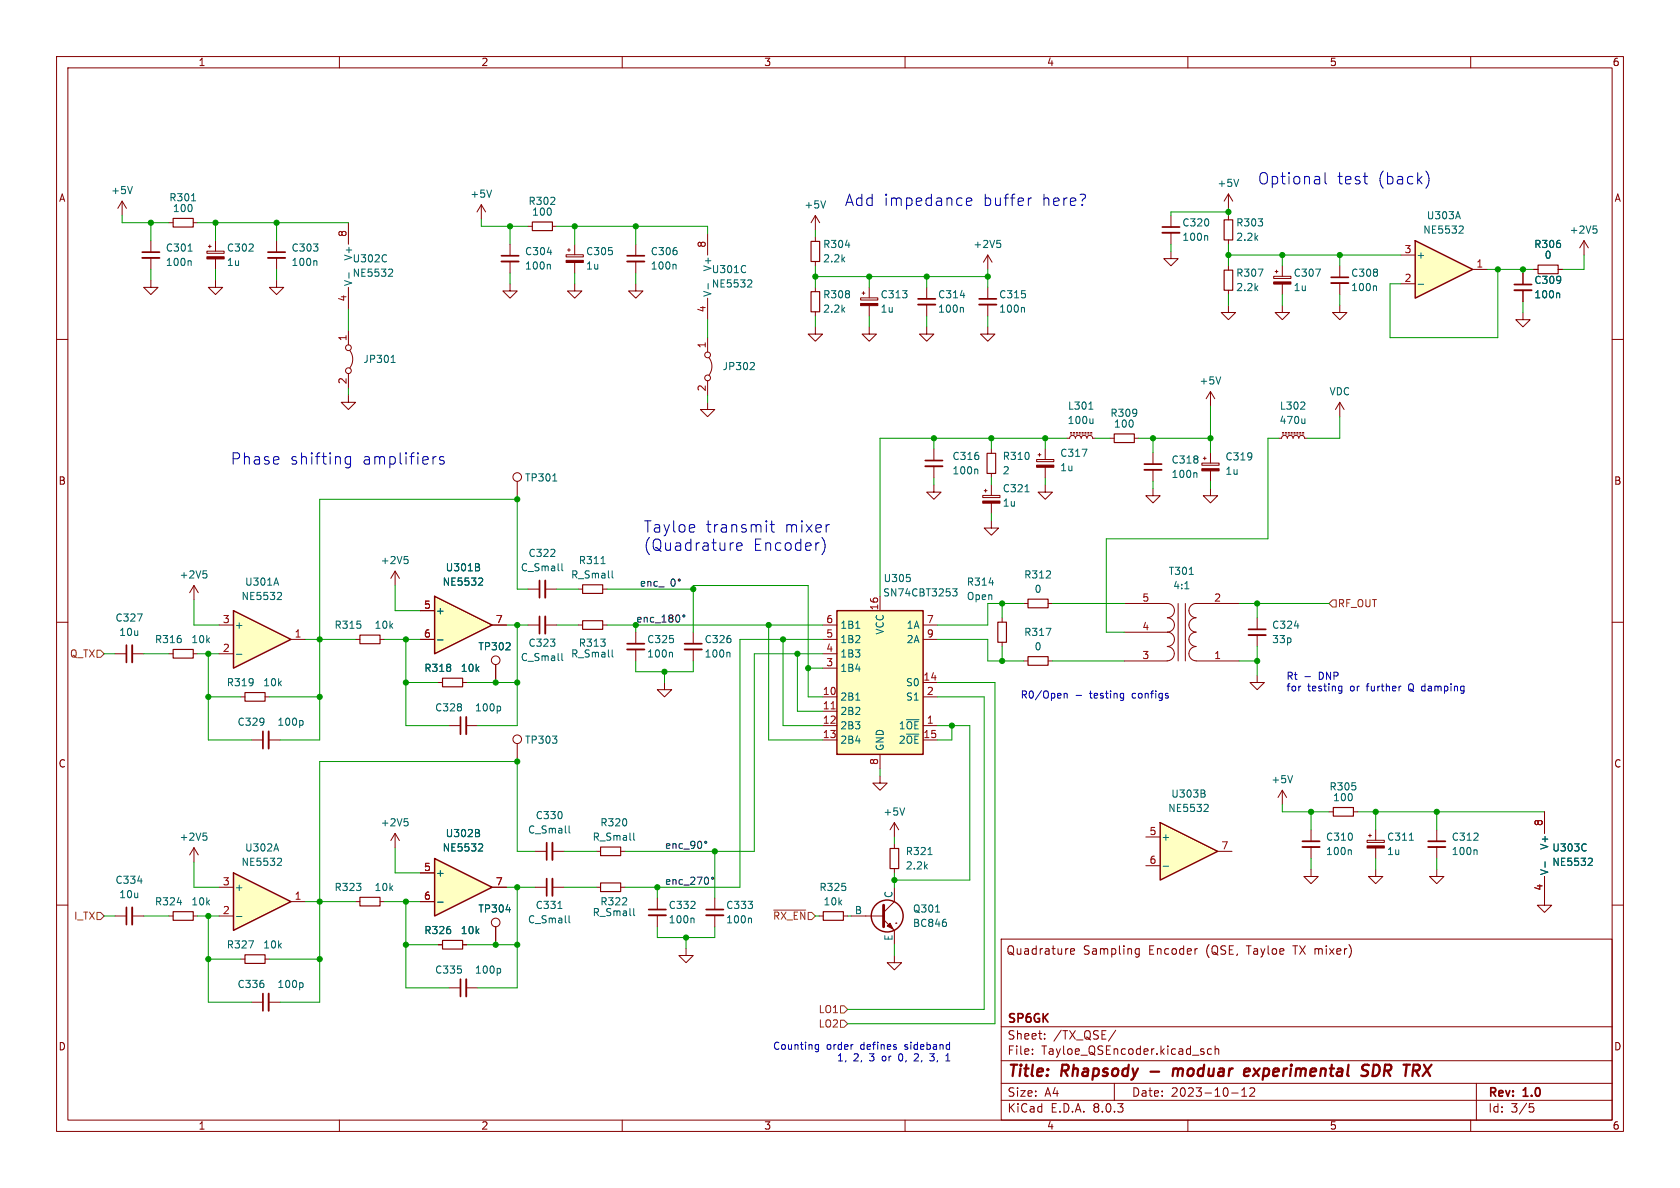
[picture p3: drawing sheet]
<svg xmlns="http://www.w3.org/2000/svg" width="297mm" height="210mm" viewBox="0 0 297 210" stroke-linecap="round" stroke-linejoin="round" font-family="sans-serif">
<defs><g id="words">
<g font-size="2.8" fill="#0000c2">
<text x="222.2" y="32.8">Optional</text>
<text x="236.3" y="32.8">test</text>
<text x="243.5" y="32.8">(back)</text>
<text x="149.2" y="36.6">Add</text>
<text x="156.1" y="36.6">impedance</text>
<text x="173.7" y="36.6">buffer</text>
<text x="184.2" y="36.6">here?</text>
<text x="40.6" y="82.3">Phase</text>
<text x="51.2" y="82.3">shifting</text>
<text x="64" y="82.3">amplifiers</text>
<text x="113.7" y="94.3">Tayloe</text>
<text x="124.7" y="94.3">transmit</text>
<text x="138.6" y="94.3">mixer</text>
<text x="113.7" y="97.5">(Quadrature</text>
<text x="133.1" y="97.5">Encoder)</text>
</g>
<g font-size="2.8" fill="#840000">
<text x="178" y="190.9">Title:</text>
<text x="187.7" y="190.9">Rhapsody</text>
<text x="209" y="190.9">moduar</text>
<text x="222.4" y="190.9">experimental</text>
<text x="244" y="190.9">SDR</text>
</g>
<g font-size="2.1" fill="#840000">
<text x="177.8" y="169">Quadrature</text>
<text x="191.5" y="169">Sampling</text>
<text x="203.1" y="169">Encoder</text>
<text x="213.3" y="169">(QSE,</text>
<text x="220.7" y="169">Tayloe</text>
<text x="229.1" y="169">TX mixer)</text>
<text x="178" y="184">Sheet:</text>
<text x="178" y="181.2">SP6GK</text>
<text x="186.2" y="184">/TX_QSE/</text>
<text x="178" y="186.7">File:</text>
<text x="184.1" y="186.7">Tayloe_QSEncoder.kicad_sch</text>
<text x="178" y="196.9">KiCad</text>
<text x="178" y="194.1">Size:</text>
<text x="184.7" y="194.1">A4</text>
<text x="185.7" y="196.9">E.D.A.</text>
<text x="193.3" y="196.9">8.0.3</text>
<text x="200" y="194.1">Date:</text>
<text x="207" y="194.1">2023-10-12</text>
<text x="263" y="194.3">Rev:</text>
<text x="263" y="196.9">Id:</text>
<text x="267.1" y="196.9">3/5</text>
<text x="269.4" y="194.3">1.0</text>
</g>
<g font-size="1.8" fill="#840000">
<text x="35" y="11.9">1</text>
<text x="85" y="11.9">2</text>
<text x="135" y="11.9">3</text>
<text x="185" y="11.9">4</text>
<text x="235" y="11.9">5</text>
<text x="285" y="11.9">6</text>
<text x="10.3" y="35.9">A</text>
<text x="285.3" y="35.9">A</text>
<text x="10.3" y="85.9">B</text>
<text x="285.3" y="85.9">B</text>
<text x="10.3" y="135.9">C</text>
<text x="285.3" y="135.9">C</text>
<text x="10.3" y="185.9">D</text>
<text x="285.3" y="185.9">D</text>
<text x="35" y="199.9">1</text>
<text x="85" y="199.9">2</text>
<text x="135" y="199.9">3</text>
<text x="185" y="199.9">4</text>
<text x="235" y="199.9">5</text>
<text x="285" y="199.9">6</text>
</g>
<g font-size="1.8" fill="#006464">
<text x="19.6" y="34.5">+5V</text>
<text x="29.8" y="35.8">R301</text>
<text x="83.1" y="35.2">+5V</text>
<text x="215.1" y="33.2">+5V</text>
<text x="30.5" y="37.7">100</text>
<text x="93.3" y="36.4">R302</text>
<text x="94" y="38.3">100</text>
<text x="142.1" y="37.1">+5V</text>
<text x="208.9" y="40.2">C320</text>
<text x="218.4" y="40.2">R303</text>
<text x="251.5" y="41.5">NE5532</text>
<text x="252.1" y="39">U303A</text>
<text x="277.4" y="41.5">+2V5</text>
<text x="29.2" y="44.7">C301</text>
<text x="29.2" y="47.2">100n</text>
<text x="40" y="44.7">C302</text>
<text x="40" y="47.2">1u</text>
<text x="51.4" y="44.7">C303</text>
<text x="51.4" y="47.2">100n</text>
<text x="62.2" y="46.6">U302C</text>
<text x="62.5" y="46.2" transform="rotate(-90 62.5 46.2)">V+</text>
<text x="92.7" y="45.3">C304</text>
<text x="92.7" y="47.9">100n</text>
<text x="103.5" y="45.3">C305</text>
<text x="103.5" y="47.9">1u</text>
<text x="114.9" y="45.3">C306</text>
<text x="114.9" y="47.9">100n</text>
<text x="145.4" y="44">R304</text>
<text x="145.4" y="46.6">2.2k</text>
<text x="172" y="44">+2V5</text>
<text x="208.9" y="42.8">100n</text>
<text x="218.4" y="42.8">2.2k</text>
<text x="250.3" y="45.9">+</text>
<text x="271.1" y="44">R306</text>
<text x="273" y="45.9">0</text>
<text x="62.2" y="49.1">NE5532</text>
<text x="62.5" y="50.7" transform="rotate(-90 62.5 50.7)">V-</text>
<text x="125.7" y="51">NE5532</text>
<text x="125.7" y="48.5">U301C</text>
<text x="126" y="52.6" transform="rotate(-90 126 52.6)">V-</text>
<text x="126" y="48.1" transform="rotate(-90 126 48.1)">V+</text>
<text x="145.4" y="52.9">R308</text>
<text x="155.6" y="52.9">C313</text>
<text x="165.7" y="52.9">C314</text>
<text x="176.5" y="52.9">C315</text>
<text x="218.4" y="49.1">R307</text>
<text x="218.4" y="51.7">2.2k</text>
<text x="228.6" y="49.1">C307</text>
<text x="228.6" y="51.7">1u</text>
<text x="238.8" y="49.1">C308</text>
<text x="238.8" y="51.7">100n</text>
<text x="271.2" y="50.4">C309</text>
<text x="271.2" y="52.9">100n</text>
<text x="145.4" y="55.5">2.2k</text>
<text x="155.6" y="55.5">1u</text>
<text x="165.7" y="55.5">100n</text>
<text x="176.5" y="55.5">100n</text>
<text x="64.1" y="64.4">JP301</text>
<text x="127.6" y="65.6">JP302</text>
<text x="212" y="68.2">+5V</text>
<text x="234.9" y="70.1">VDC</text>
<text x="188.6" y="75.2">100u</text>
<text x="188.7" y="72.6">L301</text>
<text x="196.2" y="73.9">R309</text>
<text x="196.8" y="75.8">100</text>
<text x="226.1" y="75.2">470u</text>
<text x="226.2" y="72.6">L302</text>
<text x="168.3" y="81.5">C316</text>
<text x="177.2" y="81.5">R310</text>
<text x="187.3" y="81">C317</text>
<text x="187.3" y="83.5">1u</text>
<text x="207" y="82.1">C318</text>
<text x="216.5" y="81.6">C319</text>
<text x="92.7" y="85.3">TP301</text>
<text x="168.3" y="84.1">100n</text>
<text x="177.2" y="87.2">C321</text>
<text x="177.2" y="89.8">1u</text>
<text x="177.2" y="84">2</text>
<text x="207" y="84.7">100n</text>
<text x="216.5" y="84.1">1u</text>
<text x="67.2" y="99.9">+2V5</text>
<text x="78.7" y="101.2">U301B</text>
<text x="92" y="101.2">C_Small</text>
<text x="93.3" y="98.7">C322</text>
<text x="102.2" y="99.9">R311</text>
<text x="206.5" y="101.8">T301</text>
<text x="31.6" y="102.5">+2V5</text>
<text x="42.6" y="106.3">NE5532</text>
<text x="43.2" y="103.7">U301A</text>
<text x="78.2" y="103.7">NE5532</text>
<text x="100.9" y="102.5">R_Small</text>
<text x="156" y="105.6">SN74CBT3253</text>
<text x="156.1" y="103.1">U305</text>
<text x="170.8" y="103.7">R314</text>
<text x="170.8" y="106.3">Open</text>
<text x="181" y="102.5">R312</text>
<text x="182.8" y="105">0</text>
<text x="207.3" y="104.4">4:1</text>
<text x="20.3" y="110.1">C327</text>
<text x="21" y="112.6">10u</text>
<text x="27.3" y="113.9">R316</text>
<text x="33.7" y="113.9">10k</text>
<text x="41.4" y="111.4">+</text>
<text x="59" y="111.4">R315</text>
<text x="66.1" y="111.4">10k</text>
<text x="77" y="108.8">+</text>
<text x="114.3" y="113.9">C325</text>
<text x="124.5" y="113.9">C326</text>
<text x="148.5" y="113.9">1B2</text>
<text x="148.5" y="111.4">1B1</text>
<text x="156.4" y="112.3" transform="rotate(-90 156.4 112.3)">VCC</text>
<text x="160.2" y="111.4">1A</text>
<text x="160.2" y="113.9">2A</text>
<text x="181" y="112.6">R317</text>
<text x="224.8" y="111.4">C324</text>
<text x="224.8" y="113.9">33p</text>
<text x="74.9" y="119">R318</text>
<text x="81.4" y="119">10k</text>
<text x="84.5" y="115.2">TP302</text>
<text x="92" y="117.1">C_Small</text>
<text x="93.3" y="114.5">C323</text>
<text x="100.9" y="116.4">R_Small</text>
<text x="102.2" y="114.5">R313</text>
<text x="114.3" y="116.4">100n</text>
<text x="124.5" y="116.4">100n</text>
<text x="148.5" y="119">1B4</text>
<text x="148.5" y="116.4">1B3</text>
<text x="182.8" y="115.2">0</text>
<text x="40" y="121.5">R319</text>
<text x="46.4" y="121.5">10k</text>
<text x="76.8" y="126">C328</text>
<text x="83.9" y="126">100p</text>
<text x="148.5" y="124.1">2B1</text>
<text x="160.1" y="121.5">S0</text>
<text x="160.1" y="124.1">S1</text>
<text x="41.9" y="128.5">C329</text>
<text x="48.9" y="128.5">100p</text>
<text x="92.7" y="131.7">TP303</text>
<text x="148.5" y="126.6">2B2</text>
<text x="148.5" y="129.1">2B3</text>
<text x="148.5" y="131.7">2B4</text>
<text x="158.8" y="129.1">1~{OE}</text>
<text x="158.8" y="131.7">2~{OE}</text>
<text x="156.4" y="132.8" transform="rotate(-90 156.4 132.8)">GND</text>
<text x="206.4" y="143.7">NE5532</text>
<text x="207" y="141.2">U303B</text>
<text x="224.7" y="138.7">+5V</text>
<text x="234.9" y="139.9">R305</text>
<text x="235.6" y="141.8">100</text>
<text x="31.6" y="148.8">+2V5</text>
<text x="67.2" y="146.3">+2V5</text>
<text x="78.7" y="148.2">U302B</text>
<text x="93.2" y="147.5">C_Small</text>
<text x="94.6" y="145">C330</text>
<text x="104.7" y="148.8">R_Small</text>
<text x="106" y="146.3">R320</text>
<text x="156.1" y="144.4">+5V</text>
<text x="205.2" y="148.8">+</text>
<text x="234.3" y="148.8">C310</text>
<text x="245.1" y="148.8">C311</text>
<text x="256.6" y="148.8">C312</text>
<text x="42.6" y="153.3">NE5532</text>
<text x="43.2" y="150.7">U302A</text>
<text x="77" y="155.2">+</text>
<text x="78.2" y="150.7">NE5532</text>
<text x="160" y="151.4">R321</text>
<text x="160" y="153.9">2.2k</text>
<text x="234.3" y="151.4">100n</text>
<text x="245.1" y="151.4">1u</text>
<text x="256.6" y="151.4">100n</text>
<text x="273.9" y="154.8" transform="rotate(-90 273.9 154.8)">V-</text>
<text x="273.9" y="150.3" transform="rotate(-90 273.9 150.3)">V+</text>
<text x="274.3" y="150.7">U303C</text>
<text x="274.3" y="153.3">NE5532</text>
<text x="20.3" y="156.4">C334</text>
<text x="21" y="159">10u</text>
<text x="27.3" y="160.2">R324</text>
<text x="33.7" y="160.2">10k</text>
<text x="41.4" y="157.7">+</text>
<text x="59" y="157.7">R323</text>
<text x="66.1" y="157.7">10k</text>
<text x="84.5" y="161.5">TP304</text>
<text x="94.6" y="160.9">C331</text>
<text x="106" y="160.2">R322</text>
<text x="118.1" y="160.9">C332</text>
<text x="128.3" y="160.9">C333</text>
<text x="144.8" y="157.7">R325</text>
<text x="145.5" y="160.2">10k</text>
<text x="151" y="161.7">B</text>
<text x="157.9" y="158.9" transform="rotate(-90 157.9 158.9)">C</text>
<text x="161.3" y="161.5">Q301</text>
<text x="40" y="167.9">R327</text>
<text x="46.4" y="167.9">10k</text>
<text x="74.9" y="165.3">R326</text>
<text x="81.4" y="165.3">10k</text>
<text x="93.2" y="163.4">C_Small</text>
<text x="104.7" y="162.2">R_Small</text>
<text x="118.1" y="163.4">100n</text>
<text x="128.3" y="163.4">100n</text>
<text x="157.9" y="166.4" transform="rotate(-90 157.9 166.4)">E</text>
<text x="161.3" y="164.1">BC846</text>
<text x="76.8" y="172.3">C335</text>
<text x="83.9" y="172.3">100p</text>
<text x="41.9" y="174.9">C336</text>
<text x="48.9" y="174.9">100p</text>
</g>
<g font-size="1.8" fill="#a90000">
<text x="61.3" y="42" transform="rotate(-90 61.3 42)">8</text>
<text x="124.8" y="43.9" transform="rotate(-90 124.8 43.9)">8</text>
<text x="248.2" y="44.8">3</text>
<text x="260.9" y="47.4">1</text>
<text x="61.3" y="53.4" transform="rotate(-90 61.3 53.4)">4</text>
<text x="248.2" y="49.9">2</text>
<text x="124.8" y="55.3" transform="rotate(-90 124.8 55.3)">4</text>
<text x="61.3" y="60.4" transform="rotate(-90 61.3 60.4)">1</text>
<text x="124.8" y="61.7" transform="rotate(-90 124.8 61.7)">1</text>
<text x="61.3" y="68" transform="rotate(-90 61.3 68)">2</text>
<text x="124.8" y="69.3" transform="rotate(-90 124.8 69.3)">2</text>
<text x="74.9" y="107.7">5</text>
<text x="155.3" y="108" transform="rotate(-90 155.3 108)">16</text>
<text x="201.9" y="106.4">5</text>
<text x="214.6" y="106.4">2</text>
<text x="39.3" y="110.2">3</text>
<text x="52" y="112.8">1</text>
<text x="74.9" y="112.8">6</text>
<text x="87.6" y="110.2">7</text>
<text x="146" y="112.8">5</text>
<text x="146" y="110.2">6</text>
<text x="163.8" y="110.2">7</text>
<text x="163.8" y="112.8">9</text>
<text x="201.9" y="111.5">4</text>
<text x="39.3" y="115.3">2</text>
<text x="146" y="117.9">3</text>
<text x="146" y="115.3">4</text>
<text x="201.9" y="116.6">3</text>
<text x="214.6" y="116.6">1</text>
<text x="145.4" y="122.9">10</text>
<text x="145.4" y="125.5">11</text>
<text x="163.2" y="120.4">14</text>
<text x="163.8" y="122.9">2</text>
<text x="145.4" y="128">12</text>
<text x="145.4" y="130.6">13</text>
<text x="163.2" y="130.6">15</text>
<text x="163.8" y="128">1</text>
<text x="155.3" y="135.3" transform="rotate(-90 155.3 135.3)">8</text>
<text x="203.1" y="147.7">5</text>
<text x="272.8" y="146.1" transform="rotate(-90 272.8 146.1)">8</text>
<text x="74.9" y="154.1">5</text>
<text x="203.1" y="152.8">6</text>
<text x="215.8" y="150.2">7</text>
<text x="39.3" y="161.7">2</text>
<text x="39.3" y="156.6">3</text>
<text x="52" y="159.1">1</text>
<text x="74.9" y="159.1">6</text>
<text x="87.6" y="156.6">7</text>
<text x="272.8" y="157.6" transform="rotate(-90 272.8 157.6)">4</text>
</g>
<text font-size="1.8" fill="#0f0f0f" x="113" y="103.8">enc_</text>
<g font-size="1.8" fill="#725600">
<text x="236.4" y="107.5">RF_OUT</text>
<text x="12.3" y="116.4">Q_TX</text>
<text x="13" y="162.8">I_TX</text>
<text x="144.6" y="179.3">LO1</text>
<text x="144.6" y="181.8">LO2</text>
</g>
<g font-size="1.8" fill="#0000c2">
<text x="180.3" y="123.6">R0/Open</text>
<text x="192.8" y="123.6">testing</text>
<text x="200.4" y="123.6">configs</text>
<text x="227.3" y="120.3">Rt</text>
<text x="227.3" y="122.3">for</text>
<text x="231.2" y="122.3">testing</text>
<text x="233.2" y="120.3">DNP</text>
<text x="238.8" y="122.3">or</text>
<text x="241.9" y="122.3">further</text>
<text x="249.5" y="122.3">Q damping</text>
<text x="136.6" y="185.7">Counting</text>
<text x="146.1" y="185.7">order</text>
<text x="152.2" y="185.7">defines</text>
<text x="160.2" y="185.7">sideband</text>
<text x="147.9" y="187.7">1,</text>
<text x="150.9" y="187.7">2,</text>
<text x="153.8" y="187.7">3</text>
<text x="156.2" y="187.7">or</text>
<text x="159.3" y="187.7">0,</text>
<text x="162.3" y="187.7">2,</text>
<text x="165.3" y="187.7">3,</text>
</g>
<text font-size="1.8" fill="#009600" x="136.6" y="162.8">~{RX_EN}</text>
</g></defs>
<g fill="none" stroke="#840000" stroke-width=".18">
<path d="M10 10h277v190h-277zM12 12h273v186h-273zM60 10v2M110 10v2M160 10v2M210 10v2M260 10v2M10 60h2M101.6 50.2v1.2h1.3l-1.3 1.3-1.3-1.3h1.3M112.4 50.2v1.2h1.3l-1.3 1.3-1.3-1.3h1.3M112.4 43.2v2M112.4 46.2v2.1"/>
<path d="M125.1 41.3v3.8M125.1 52.7v3.8M125.1 59.7v2.5M285 60h2M125.1 71.1v1.3h1.3l-1.3 1.3-1.3-1.3h1.3M125.1 67.3v2.6M125.3 63.2a2.54 2.54 0 0 1 0 3.1M188.6 77.5h.5l.2-.4 .3-.1 .4 .1 .1 .4 .2-.4 .3-.1 .4 .1 .1 .4 .2-.4 .3-.1 .4 .1 .2 .4 .1-.4 .4-.1 .3 .1 .2 .4h.5M189.2 76.7h.3M189.2 76.5h.3M189.7 76.7h.3M189.7 76.5h.3"/>
<path d="M190.2 76.7h.3M190.2 76.5h.3M190.8 76.7h.2M190.8 76.5h.2M191.3 76.7h.2M191.3 76.5h.2M191.8 76.7h.2M191.8 76.5h.2M192.3 76.7h.2M192.3 76.5h.2M192.8 76.7h.2M192.8 76.5h.2"/>
<path d="M196.2 77.5h.8M200.5 77.5h.8M91.4 85.1v2.5M203.8 86.4v1.2h-1.2l1.2 1.3 1.3-1.3h-1.3M10 110h2M69.8 101l-.7 1.2M69.8 101v2.5M69.8 101l.8 1.2M93.3 110.5h2.1M93.3 104.1h2.1M96.4 110.5h2M96.4 104.1h2"/>
<path d="M102.2 110.5h.8M102.2 104.1h.8M106.6 110.5h.7M106.6 104.1h.7M112.4 111.8v2M112.4 114.8v2M122.6 111.8v2M122.6 114.8v2M222.2 119.4v1.3h-1.2l1.2 1.2 1.3-1.2h-1.3M222.2 109.2v2.1M222.2 112.3v2M285 110h2"/>
<path d="M42.5 123.2h.8M44.4 130.8h2.1M46.9 123.2h.7M47.5 130.8h2M77.5 120.7h.7M79.4 128.3h2M81.8 120.7h.7M82.4 128.3h2.1M117.5 120.7v1.2h-1.3l1.3 1.3 1.2-1.3h-1.2M226.7 139.7l-.8 1.3M226.7 139.7v2.5M226.7 139.7l.8 1.3"/>
<path d="M10 160h2M231.8 153.7v1.2h1.2l-1.2 1.3-1.3-1.3h1.3M231.8 146.7v2M231.8 149.7v2.1M234.9 143.5h.8M239.3 143.5h.7M241.7 148.5h3v.4h-3zM241.9 147.7h.5M242.2 147.4v.6M243.2 153.7v1.2h1.3l-1.3 1.3-1.3-1.3h1.3M243.2 146.7v1.8M243.2 149.9v1.9"/>
<path d="M254 153.7v1.2h1.3l-1.3 1.3-1.3-1.3h1.3M254 146.7v2M254 149.7v2.1M273 154.9v5.1h1.3l-1.3 1.3-1.2-1.3h1.2M273 143.5v3.8M285 160h2M177 166h108v32h-108zM189.3 168.2l.7-.2-.1-.2-.4-.1-.2 .2v.7h.6M200.8 168.6l.2 .1 .4-.1M201.4 167.8l-.4-.1-.2 .1M201.4 167.7v1.2l-.3 .3-.3-.1M211.5 167.7h.2"/>
<path d="M60 198v2M110 198v2M160 198v2M177 194.5h108M177 191.5h108M177 187.5h108M177 181.5h108M182.5 186.3v.1M182.5 185.5v.1M184.7 183.6v.1M184.7 182.8v.1M197 191.5v3"/>
<path d="M197.2 182.1l-1.2 2M210 198v2M212.7 185.9l.2 .2-.2 .3M212.7 185.4l.1 .1M214.2 185.5l-.5-.1-.2 .3v.4l.1 .2h.6M214.8 185.5l.2-.1 .4 .1 .1 .9M214.8 184.9v1.5M217.7 193.2h1.2M219.5 193.8h.9M219.5 192.7l.5-.4v1.5M221.7 192.4l-.5-.1-.2 .1M221.7 192.4v.5l-.8 .9h.9"/>
<path d="M260 198v2M261 191.5v6.5M270.4 195.1h.7M270.5 195.7h.4l.3 .3-.2 .5-.5 .1"/>
<circle cx="125.1" cy="66.8" r=".51"/>
<circle cx="125.1" cy="62.7" r=".51"/>
<circle cx="91.4" cy="84.3" r=".76"/>
</g>
<g fill="none" stroke="#840000" stroke-width=".4">
<path d="M203.4 189.4h1.5M207.5 188.9l-.2 1.3M208.2 189a.57 .57 0 0 0-.8 .1M208.3 189.2l-.1 1M220.3 188.9l.6 .1v.4l-.9 .1M220.7 190.1l-.5 .1M221.7 188.9l.8 1.3M222.7 188.9l-1.2 1.3M242 188.3a.85 .85 0 0 0-1 .1 .45 .45 0 0 0 .1 .8l.4 .1a.49 .49 0 0 1 .4 .5 .49 .49 0 0 1-.5 .4l-.8-.1M243.4 188.2h-.5l-.3 2 .8-.1M251 188.4v.5M251.7 188.2l1.1 2"/>
<path d="M253.1 188.2l-1.6 2"/>
</g>
<path d="M110.9 46.2h3M96.4 102.6v3.1M96.4 109v3M110.9 114.8h3M121 114.8h3.1M220.7 112.3h3.1M47.5 129.3v3M82.4 126.7v3.1M230.3 149.7h3M252.5 149.7h3" fill="none" stroke="#840000" stroke-width=".33"/>
<path d="M110.9 45.2h3M95.4 102.6v3.1M95.4 109v3M110.9 113.8h3M121 113.8h3.1M220.7 111.3h3.1M46.5 129.3v3M81.4 126.7v3.1M230.3 148.7h3M252.5 148.7h3" fill="none" stroke="#840000" stroke-width=".3"/>
<g fill="none" stroke="#006464" stroke-width=".18">
<path d="M119.3 46.7l.2 .2v.7M125.2 50.1v1M131.8 47v.1M131.8 48.1h.1M132.4 49.5h.4l.1 .3-.8 .9h.8M133.1 64.1l.3 .2-.1 .3-.7 .7h.8M192.5 72.3h.7M193.2 74v.9M193.2 74.8l-.2 .1M71.5 98.4h.6M71.9 98.9l.2 .2v.3l-.2 .2M97.7 85h.7"/>
<path d="M99.3 99.6v1.1l.2 .2M106.3 99.6h.7M99.3 115.5v1.1l.2 .2M108.2 100.9v1.1l.2 .2M108.2 114.9v1.1l.2 .1M118.7 115.3l.2 .2v.6M128.9 115.3l.1 .2v.6M228.8 110.6h.8M53.3 127.4l.3 .2v.4l-.3 .2M88.3 124.8l.2 .3v.3l-.2 .3M228.5 137.1l-.4 1.3M238.7 150.2l.2 .2v.7"/>
<path d="M249.2 148.5h.7M260.9 150.2l.2 .2v.7M273.1 152.4v.9M280.4 149.2v.1M280.4 150.3v.1M281 151.7l.4 .1 .1 .3-.8 .9h.8"/>
</g>
<path d="M197 76.7h3.5v1.5h-3.5zM78.2 119.9h3.6v1.5h-3.6zM103 103.4h3.6v1.5h-3.6zM103 109.7h3.6v1.6h-3.6zM43.3 122.4h3.6v1.6h-3.6zM235.7 142.7h3.6v1.6h-3.6z" fill="none" stroke="#840000" stroke-width=".2"/>
<path d="M241.7 149.5h3v.4h-3z" fill="#840000" stroke="#840000" stroke-width=".18"/>
<path d="M76.8 105.4l10.2 5.1-10.2 5.1z" fill="#ffffc2"/>
<g fill="none" stroke="#840000" stroke-width=".25">
<path d="M76.8 105.4l10.2 5.1-10.2 5.1z"/>
<circle cx="156.8" cy="161.9" r="2.82"/>
</g>
<g fill="none" stroke="#840000" stroke-width=".18">
<path d="M217.2 34.3v2.5M217.2 38.1v.8M217.2 34.3l-.8 1.3M217.2 34.3l.7 1.3M100.1 45h3v.4h-3zM100.3 44.2h.5M100.6 43.9v.6M101.6 43.2v1.8M101.6 46.4v1.9M217.2 54v1.2h1.2l-1.2 1.3-1.3-1.3h1.3M217.2 42.4v.8M217.2 47v.8"/>
<path d="M217.2 51.3v.8M236.9 54v1.2h1.2l-1.2 1.3-1.3-1.3h1.3M165.1 85.7v1.3h-1.3l1.3 1.3 1.3-1.3h-1.3M173.7 87.6h3.1v.4h-3.1zM174 86.7h.5M174.2 86.5v.5M175.3 92.1v1.2h-1.3l1.3 1.3 1.2-1.3h-1.2M175.3 85.7v1.9M175.3 89v1.8M184.8 85.7v1.3h-1.3l1.3 1.3 1.3-1.3h-1.3M212.5 81.9h3v.3h-3zM212.7 81h.5"/>
<path d="M213 80.8v.5M214 86.4v1.2h-1.3l1.3 1.3 1.3-1.3h-1.3M214 80v1.9M214 83.2v1.9M62.9 113h.7M67.2 113h.7M74.3 108h2.5M74.3 113h2.5M87 110.5h2.5M198.8 111.8h7.6a1.25 1.25 0 0 1 1.2 1.2 1.25 1.25 0 0 1-1.2 1.3M198.8 106.7h7.6a1.27 1.27 0 0 1 1.2 1.3 1.27 1.27 0 0 1-1.2 1.2 1.25 1.25 0 0 1 1.2 1.3 1.25 1.25 0 0 1-1.2 1.2M198.8 116.8h7.6"/>
<path d="M206.3 114.3a1.26 1.26 0 0 1 1.3 1.3 1.26 1.26 0 0 1-1.3 1.2M208.3 106.7v10.1M209.5 106.7v10.1M211.5 111.8a1.27 1.27 0 0 0-1.3 1.2 1.27 1.27 0 0 0 1.3 1.3 1.26 1.26 0 0 0-1.3 1.3 1.26 1.26 0 0 0 1.3 1.2M211.5 116.8h7.6M219.1 106.7h-7.6a1.27 1.27 0 0 0-1.3 1.2 1.27 1.27 0 0 0 1.3 1.3 1.26 1.26 0 0 0-1.3 1.3 1.26 1.26 0 0 0 1.3 1.2M91.4 131.4v2.6M155.6 137.2v1.2h-1.3l1.3 1.3 1.2-1.3h-1.2M94.6 156.8h2M97.7 156.8h2M105.4 156.8h.8M105.4 150.5h.8"/>
<path d="M109.7 156.8h.8M109.7 150.5h.8M116.2 158.8v2M126.4 158.8v2M158.1 156.8v2.6l-1.9 1.9M158.1 145.4v2.6M158.1 149.2v.8M158.1 153.5v.8M158.1 145.4l.8 1.3M158.1 145.4l-.7 1.3M116.2 161.8v2M121.3 167.6v1.3h-1.3l1.3 1.3 1.3-1.3h-1.3"/>
<path d="M126.4 161.8v2M144.8 161.9h.7M149.1 161.9h.8M150.5 161.9h5.7M156.2 162.6l1.9 1.9v2.5M158.1 168.9v1.3h-1.3l1.3 1.3 1.3-1.3h-1.3M158.4 163.2h.1"/>
<circle cx="91.4" cy="130.7" r=".76"/>
</g>
<g fill="none" stroke="#006464" stroke-width=".18">
<path d="M219 31.7l-.4 1.3M222.4 47.6h.9l-.6 1.2M84.6 99.7l.1 .2-.1 .3M181.2 86.9h.7M77.4 113.1h.9M84.5 100.2l.3 .3-.1 .3-.2 .1M84.8 102.2h.4l.1 .3-.8 .9h.8M209.5 104.1h.7M210.2 101.5h.8M112 147.3v1.1l.2 .1M159.9 142.8l-.4 1.3M164.1 151.1h.7"/>
<path d="M98.6 160.6h.8M100.6 161.9v1.1l.2 .1M112 160.6v1.1l.2 .2M122.5 162.3l.2 .2v.6M132.7 162.3l.2 .2v.6M165.4 161.2h.7M167.2 163l.1 .2-.1 .5"/>
</g>
<path d="M216.4 38.9h1.5v3.5h-1.5zM216.4 47.8h1.5v3.5h-1.5zM63.6 112.3h3.6v1.5h-3.6zM106.2 156.1h3.5v1.5h-3.5zM106.2 149.7h3.5v1.6h-3.5zM157.4 150h1.5v3.5h-1.5zM145.5 161.2h3.6v1.5h-3.6z" fill="none" stroke="#840000" stroke-width=".2"/>
<path d="M156.2 160v3.8" fill="none" stroke="#840000" stroke-width=".51"/>
<g fill="#840000" stroke="#840000" stroke-width=".18">
<path d="M156.8 163.7l.6-.5 .5 1z"/>
<path d="M100.1 46h3v.4h-3z"/>
<path d="M173.7 88.6h3.1v.4h-3.1z"/>
<path d="M212.5 82.9h3v.3h-3z"/>
</g>
<path d="M97.7 155.3v3.1M114.7 161.8h3M124.8 161.8h3.1" fill="none" stroke="#840000" stroke-width=".33"/>
<path d="M96.6 155.3v3.1M114.7 160.8h3M124.8 160.8h3.1" fill="none" stroke="#840000" stroke-width=".3"/>
<path d="M250.2 42.5l10.1 5.1-10.1 5.1z" fill="#ffffc2"/>
<path d="M250.2 42.5l10.1 5.1-10.1 5.1z" fill="none" stroke="#840000" stroke-width=".25"/>
<g fill="none" stroke="#840000" stroke-width=".18">
<path d="M144.1 38.1v2.5M144.1 38.1l-.7 1.3M144.1 38.1l.8 1.3M207 38.1v2M144.1 57.8v1.3h1.3l-1.3 1.2-1.2-1.2h1.2M144.1 41.9v.8M144.1 46.2v.8M144.1 50.8v.8M144.1 55.1v.8M152.1 52.7h3.1v.3h-3.1zM152.4 51.8h.5M152.7 51.6v.5"/>
<path d="M153.7 57.8v1.3h1.2l-1.2 1.2-1.3-1.2h1.3M153.7 50.8v1.9M153.7 54v1.9M163.8 57.8v1.3h1.3l-1.3 1.2-1.2-1.2h1.2M163.8 50.8v2M163.8 53.8v2.1M174.6 57.8v1.3h1.3l-1.3 1.2-1.2-1.2h1.2M174.6 45.1v2.5M174.6 50.8v2M174.6 53.8v2.1M174.6 45.1l-.7 1.3M174.6 45.1l.8 1.3"/>
<path d="M207 44.5v1.2h-1.3l1.3 1.3 1.3-1.3h-1.3M207 41.1v2.1M225.2 48.8h3v.4h-3zM225.4 48h.5M225.7 47.8v.5M226.7 54v1.2h1.3l-1.3 1.3-1.3-1.3h1.3M226.7 47v1.8M226.7 50.2v1.9M236.9 47v2M236.9 50v2.1M247.6 50.2h2.6M247.6 45.1h2.6"/>
<path d="M260.3 47.6h2.6M269.2 55.2v1.3h1.3l-1.3 1.3-1.2-1.3h1.2M269.2 48.3v2M269.2 51.3v2M271.1 47.6h.8M275.5 47.6h.7M280 42.5l-.7 1.3M280 42.5v2.6M280 42.5l.8 1.3M165.1 79.4v2M175.3 79.4v.7M184.8 79.4v1.8"/>
<path d="M214 69.2l.8 1.3M214 69.2v2.6M214 69.2l-.8 1.3M226.1 77.5h.5l.1-.4 .4-.1 .3 .1 .2 .4 .1-.4 .4-.1 .3 .1 .2 .4 .1-.4 .4-.1 .4 .1 .1 .4 .2-.4 .3-.1 .4 .1 .1 .4h.5M226.7 76.7h.2M226.7 76.5h.2M227.2 76.7h.3M227.2 76.5h.3M227.7 76.7h.3M227.7 76.5h.3M228.2 76.7h.3M228.2 76.5h.3"/>
<path d="M228.7 76.7h.3M228.7 76.5h.3M229.2 76.7h.3M229.2 76.5h.3M229.7 76.7h.3M229.7 76.5h.3M230.3 76.7h.2M230.3 76.5h.2M236.9 71.1v2.6M236.9 71.1l.7 1.3M236.9 71.1l-.8 1.3M165.1 82.4v2.1"/>
<path d="M175.3 83.7v.8M183.3 81.2h3v.4h-3zM183.5 80.4h.5M183.8 80.1v.5M184.8 82.6v1.9M203.8 80v2M203.8 83.1v2M94.6 150.5h2M97.7 150.5h2"/>
</g>
<g fill="none" stroke="#006464" stroke-width=".18">
<path d="M146 35.5l-.5 1.3M257.7 37.4l.5 1.3M258.1 39.9l.5 .1 .1 .3-.8 .9h.8M281.7 39.9h.6M149.5 43.3h.7M169.8 52.2h.8M170.1 54.3l.2 .2v.7M176.3 42.5h.6M176.7 43l.2 .2v.3l-.2 .3M180.9 54.3l.2 .2v.7M213.3 41.6l.2 .2v.7M232.6 47.6h.8l-.5 1.2"/>
<path d="M243.2 50.5l.1 .2v.7M250.7 50.3h1M275.5 51.8l.2 .2v.6M282.1 40.4l.2 .3v.3l-.2 .2M191.3 79.4h.9l-.6 1.3M215.8 66.6l-.4 1.3M229.9 72.3h.8M230.6 71.2v.4M230.7 74v.9M230.7 74.8l-.2 .1M172.7 82.9l.2 .2v.7M211.4 83.6l.2 .1v.7"/>
<path d="M100.6 146v1.1l.2 .2"/>
</g>
<path d="M162.3 53.8h3.1M173.1 53.8h3M205.5 41.1h3M235.3 50h3.1M267.7 51.3h3.1M163.6 82.4h3M202.3 83.1h3.1M97.7 149v3" fill="none" stroke="#840000" stroke-width=".33"/>
<path d="M162.3 52.8h3.1M173.1 52.8h3M205.5 40.1h3M235.3 49h3.1M267.7 50.3h3.1M163.6 81.4h3M202.3 82h3.1M96.6 149v3" fill="none" stroke="#840000" stroke-width=".3"/>
<path d="M143.4 51.6h1.5v3.5h-1.5zM143.4 42.7h1.5v3.5h-1.5zM271.9 46.9h3.6v1.5h-3.6zM174.5 80.1h1.5v3.6h-1.5z" fill="none" stroke="#840000" stroke-width=".2"/>
<g fill="#840000" stroke="#840000" stroke-width=".18">
<path d="M225.2 49.8h3v.4h-3z"/>
<path d="M183.3 82.2h3v.4h-3z"/>
<path d="M152.1 53.6h3.1v.4h-3.1z"/>
</g>
<path d="M148 108h15.2v25.4h-15.2z" fill="#ffffc2"/>
<path d="M148 108h15.2v25.4h-15.2z" fill="none" stroke="#840000" stroke-width=".25"/>
<g fill="none" stroke="#840000" stroke-width=".18">
<path d="M145.4 118.1h2.6M145.4 115.6h2.6M145.4 113h2.6M145.4 110.5h2.6M155.6 105.4v2.6M163.2 113h2.5M163.2 110.5h2.5M177.2 109.2v.8M177.2 113.5v.8M181 116.8h.7M181 106.7h.7M185.3 116.8h.8"/>
<path d="M185.3 106.7h.8M145.4 128.3h2.6M145.4 123.2h2.6M145.4 125.7h2.6M145.4 130.8h2.6M148 133.4h.1M155.6 133.4v2.5M163.2 128.3h2.5M163.2 123.2h2.5M163.2 130.8h2.5M163.2 120.7h2.5"/>
</g>
<path d="M151.3 111.1h.7M160.9 102.1v.6M168.4 104.1h.8l-.4 .5 .3 .1v.5l-.2 .2-.4-.1M174.9 103h.7M184.9 111.1h.9l-.6 1.2M151.3 123.8h.7" fill="none" stroke="#006464" stroke-width=".18"/>
<path d="M146.9 125.3h.8" fill="none" stroke="#a90000" stroke-width=".18"/>
<path d="M176.4 110h1.5v3.5h-1.5zM181.7 116.1h3.6v1.5h-3.6zM181.7 105.9h3.6v1.5h-3.6z" fill="none" stroke="#840000" stroke-width=".2"/>
<path d="M205.1 145.4l10.2 5.1-10.2 5.1z" fill="#ffffc2"/>
<path d="M205.1 145.4l10.2 5.1-10.2 5.1z" fill="none" stroke="#840000" stroke-width=".25"/>
<path d="M34.3 149.9l-.8 1.2M34.3 149.9v2.5M34.3 149.9l.8 1.2M202.6 148h2.5M202.6 153h2.5M215.3 150.5h2.5" fill="none" stroke="#840000" stroke-width=".18"/>
<path d="M212.9 139.7l.1 .2-.1 .3M35.9 147.3h.6M36.3 147.7l.3 .3v.3l-.3 .2M205.6 153.1h1M212.8 140.2l.3 .3-.1 .3-.2 .1M213.1 142.2h.4l.1 .3-.8 1h.8" fill="none" stroke="#006464" stroke-width=".18"/>
<path d="M41.3 108l10.1 5-10.1 5.1z" fill="#ffffc2"/>
<path d="M41.3 108l10.1 5-10.1 5.1z" fill="none" stroke="#840000" stroke-width=".25"/>
<g fill="none" stroke="#840000" stroke-width=".18">
<path d="M29.8 39.4h.8M34.2 39.4h.7M61.6 39.4v3.8M85.1 36.2l-.8 1.3M85.1 36.2v2.5M85.1 36.2l.8 1.3M48.9 49.5v1.3h1.3l-1.3 1.3-1.3-1.3h1.3M48.9 42.5v2.1M48.9 45.6v2M61.6 50.8v3.8M90.2 50.2v1.2h1.2l-1.2 1.3-1.3-1.3h1.3M93.3 40h.8"/>
<path d="M97.7 40h.7M20.3 115.6h2.1M23.4 115.6h2M29.8 115.6h.8M34.2 115.6h.7M34.3 103.5l-.8 1.3M34.3 103.5v2.5M34.3 103.5l.8 1.3M38.7 115.6h2.6M38.7 110.5h2.6M51.4 113h2.6M62.9 159.4h.7"/>
<path d="M67.2 159.4h.7M42.5 169.5h.8M44.4 177.2h2.1M46.9 169.5h.7M47.5 177.2h2"/>
</g>
<g fill="none" stroke="#006464" stroke-width=".18">
<path d="M33.9 35.5h.7M86.9 33.6l-.4 1.3M55.8 46.1l.2 .2v.6M61.7 48.2v1M68.3 45.1v.1M68.3 46.2h.1M68.9 47.6h.4l.1 .3-.8 .9h.8M24.3 108.5h.8l-.5 1.3M35.9 100.9h.6M36.3 101.4l.3 .2v.3l-.3 .3M41.8 115.7h1M48.8 102.2l.5 1.2"/>
<path d="M49.2 104.7l.5 .1 .1 .3-.8 .9h.8M44 166.3h.8l-.5 1.3M53.3 173.7l.3 .3v.3l-.3 .3"/>
</g>
<path d="M30.6 38.6h3.6v1.5h-3.6zM94.1 39.2h3.6v1.6h-3.6zM30.6 114.8h3.6v1.5h-3.6zM63.6 158.6h3.6v1.5h-3.6zM43.3 168.8h3.6v1.5h-3.6z" fill="none" stroke="#840000" stroke-width=".2"/>
<path d="M47.4 45.6h3M23.4 114v3.1M47.5 175.6v3.1" fill="none" stroke="#840000" stroke-width=".33"/>
<path d="M47.4 44.6h3M22.4 114v3.1M46.5 175.6v3.1" fill="none" stroke="#840000" stroke-width=".3"/>
<path d="M41.3 154.3l10.1 5.1-10.1 5.1z" fill="#ffffc2"/>
<path d="M41.3 154.3l10.1 5.1-10.1 5.1z" fill="none" stroke="#840000" stroke-width=".25"/>
<g fill="none" stroke="#840000" stroke-width=".18">
<path d="M21.6 35.6l-.8 1.2M21.6 35.6v2.5M21.6 35.6l.8 1.2M26.7 49.5v1.3h1.2l-1.2 1.3-1.3-1.3h1.3M26.7 42.5v2.1M26.7 45.6v2M36.6 44.4h3v.4h-3zM36.8 43.6h.5M37.1 43.3v.5M38.1 49.5v1.3h1.3l-1.3 1.3-1.3-1.3h1.3M38.1 42.5v1.9M38.1 45.8v1.8"/>
<path d="M61.6 58.4v2.6M90.2 43.2v2M90.2 46.2v2.1M61.6 69.9v1.2h1.3l-1.3 1.3-1.3-1.3h1.3M61.6 66v2.6M61.8 62a2.54 2.54 0 0 1 0 3M38.7 156.8h2.6M51.4 159.4h2.6M29.8 161.9h.8M34.2 161.9h.7M38.7 161.9h2.6M79.4 174.6h2"/>
<path d="M82.4 174.6h2.1"/>
<circle cx="61.6" cy="61.5" r=".51"/>
<circle cx="61.6" cy="65.5" r=".51"/>
</g>
<path d="M23.4 33l-.4 1.2M33.3 44.4h.7M33.6 46.1l.2 .2v.6M96.8 44.6h.7M97.1 46.7l.2 .2v.7M69.1 64.1h.8M69.4 63l.1-.2v1.3M31.3 159.5h.8M48.8 149.2l.5 1.2M49.2 151.7l.5 .1 .1 .3-.8 .9h.8M41.8 162h1M88.3 171.2l.2 .2v.4l-.2 .2" fill="none" stroke="#006464" stroke-width=".18"/>
<path d="M25.1 45.6h3.1M88.6 46.2h3.1M82.4 173.1v3" fill="none" stroke="#840000" stroke-width=".33"/>
<path d="M25.1 44.6h3.1M88.6 45.2h3.1M81.4 173.1v3" fill="none" stroke="#840000" stroke-width=".3"/>
<path d="M36.6 45.4h3v.4h-3z" fill="#840000" stroke="#840000" stroke-width=".18"/>
<path d="M30.6 161.2h3.6v1.5h-3.6z" fill="none" stroke="#840000" stroke-width=".2"/>
<path d="M76.8 151.8l10.2 5-10.2 5.1z" fill="#ffffc2"/>
<path d="M76.8 151.8l10.2 5-10.2 5.1z" fill="none" stroke="#840000" stroke-width=".25"/>
<g fill="none" stroke="#840000" stroke-width=".18">
<path d="M269.2 48.3v2M269.2 51.3v2M271.1 47.6h.8M275.5 47.6h.7M74.3 108h2.5M74.3 113h2.5M87 110.5h2.5M87.6 117.5v2.5M77.5 120.7h.7M81.8 120.7h.7M69.8 147.3l-.7 1.3M69.8 147.3v2.6"/>
<path d="M69.8 147.3l.8 1.3M74.3 154.3h2.5M74.3 159.4h2.5M87 156.8h2.5M273 143.5v3.8M273 154.9v3.9M20.3 161.9h2.1M23.4 161.9h2M77.5 167h.7M81.8 167h.7M87.6 163.8v2.6"/>
<circle cx="87.6" cy="116.7" r=".76"/>
<circle cx="87.6" cy="163.1" r=".76"/>
</g>
<g fill="none" stroke="#006464" stroke-width=".18">
<path d="M275.5 51.8l.2 .2v.6M84.6 99.7l.1 .2-.1 .3M77.4 113.1h.9M84.5 100.2l.3 .3-.1 .3-.2 .1M84.8 102.2h.4l.1 .3-.8 .9h.8M24.3 155.7h.8M71.5 144.7h.6M71.9 145.2l.2 .3v.3l-.2 .2M77.4 159.5h.9M84.5 147.2l.3 .3-.1 .3-.2 .1M84.6 146.7l.1 .2-.1 .3M84.8 149.2h.4l.1 .3-.8 .9h.8"/>
<path d="M273.1 152.4v.9M280.4 149.2v.1M280.4 150.3v.1M281 151.7l.4 .1 .1 .3-.8 .9h.8M89.5 160.8h.8"/>
</g>
<path d="M23.4 160.4v3" fill="none" stroke="#840000" stroke-width=".33"/>
<path d="M22.4 160.4v3" fill="none" stroke="#840000" stroke-width=".3"/>
<path d="M78.2 166.2h3.6v1.6h-3.6z" fill="none" stroke="#840000" stroke-width=".2"/>
<path d="M17.1 114.9h.7l.6 .7-.6 .6h-.7zM235.6 106h.6v1.3h-.6l-.7-.6zM17.1 161.3h.7l.6 .6-.6 .7h-.7zM136.8 160.9h5.7M148.6 177.8h.6l.7 .6-.7 .7h-.6zM148.6 180.3h.6l.7 .7-.7 .6h-.6z" fill="none" stroke="#725600" stroke-width=".18"/>
<g fill="none" stroke="#0f0f0f" stroke-width=".18">
<path d="M112.7 109.6l.6-.2v-.2l-.4-.1-.2 .2 .1 .6h.5M113.9 109.3l.2-.2 .3 .1v.8M113.9 109.1v.9M115.6 109.2l-.4-.1-.2 .3 .1 .5h.5M115.8 110.1h1M117 110h.8M117 109.1l.4-.4v1.3M118.5 109.3l-.3-.3 .3-.3 .3 .1 .2 .1-.3 .4M118.5 109.3l-.3 .2 .1 .4 .2 .1h.2l.3-.3v-.2l-.3-.2M118.5 109.3h.2M118.8 102.5l.1-.1a.68 .68 0 0 1 .5 .6 .68 .68 0 0 1-.5 .6l-.1-.1-.2-.4zM119.6 108.8l.2-.1a.68 .68 0 0 1 .4 .6 .68 .68 0 0 1-.4 .7 .84 .84 0 0 1-.2-1.2z"/>
<path d="M117.8 155.9l.6-.1v-.3h-.4l-.2 .2 .1 .6h.5M117.8 149.6l.6-.2v-.2l-.4-.1-.2 .2 .1 .6h.5M119 155.6l.1-.1h.3l.1 .8M119 149.1v.9M119 155.5v.8M119 149.3l.1-.2 .3 .1 .1 .8M120.7 155.5h-.4l-.2 .2 .1 .6h.5M120.7 149.2l-.4-.1-.2 .3 .1 .5h.5M120.9 156.5h1M120.9 150.1h1M122.1 155.2l.5-.1 .2 .3-.7 .9h.7M122.8 149.3l-.2 .2h-.2l-.3-.2 .1-.5 .4-.1 .2 .1a.84 .84 0 0 1-.3 1.2h-.3"/>
<path d="M123.3 155.1h.8l-.5 1.2M123.4 148.8l.2-.1a.68 .68 0 0 1 .5 .6 .68 .68 0 0 1-.5 .7l-.2-.1-.1-.4zM124.7 155.1h.1a.68 .68 0 0 1 .5 .6 .68 .68 0 0 1-.5 .6 .84 .84 0 0 1-.1-1.2z"/>
<circle cx="120.1" cy="102.5" r=".18"/>
<circle cx="120.9" cy="108.9" r=".18"/>
<circle cx="124.8" cy="148.9" r=".18"/>
<circle cx="126" cy="155.2" r=".18"/>
</g>
<g fill="none" stroke="#0000c2" stroke-width=".18">
<path d="M170.8 35.7l1-.2-.1-.4-.6-.1-.3 .3 .1 .9 .2 .1 .6-.1M182.4 35a.51 .51 0 0 0-.6 .4M234.3 30.5v1.7l.2 .3M241 31.2h.8M241.6 32.5h.2M252.1 30.2a2.29 2.29 0 0 1 0 3.1M62 80.7v1.6a.54 .54 0 0 1-.9 .3M62 80.8l-.6-.1-.4 .4v.6l.2 .3h.2h.6M77.1 80.7l-.4 .1M78.5 80.8l-.5-.1-.3 .3 .1 .3 .7 .2v.2v.3h-.2h-.6M129.5 96h.2M130.2 96.6l1-.2-.1-.4h-.6l-.3 .2 .1 1 .2 .1 .6-.1"/>
<path d="M135.5 92.1l.1 .1-.1 .1M136.1 92.7h.8M136.4 92.1v1.7l.1 .2 .4 .1M145.4 95.1a2.32 2.32 0 0 1-.1 2.9M146.6 92.7l-.4 .1M230.7 119.6h1M188.1 122.6v.8M188.1 122.7l.2-.1h.3l.1 .8M190.2 122.9h1M198.3 122.6h.3M198.6 122.6v1l-.2 .2M198.6 123.4h-.3"/>
<path d="M236.9 121.3l.3 .1M237.2 121.3v1l-.1 .2-.3 .1M237.2 122.1h-.3M247.6 121.3h.1M144.1 185.3l.2 .2 .4-.1M144.7 184.7v1l-.2 .2h-.3M144.7 184.7h-.4l-.2 .2M158.4 185.1v.3M161.8 186.3l-.2 .1M162.3 186.8l-.7 .7h.8M164.4 187.4l.5 .1M165.2 186.3l-.5 .5h.2"/>
<path d="M167.2 187.5h.7M167.2 186.6l.4-.3v1.2"/>
</g>
<g fill="none" stroke="#009600" stroke-width=".18">
<path d="M21.6 38.1v1.3h8.2M26.7 39.4v3.1M34.9 39.4h26.7M38.1 39.4v3.1M48.9 39.4v3.1M85.1 38.7v1.3h8.2M217.2 37.5h-10.2v.6M217.2 36.8v1.3M26.7 47.6v1.9M38.1 47.6v1.9M48.9 47.6v1.9M61.6 54.6v3.8"/>
<path d="M90.2 40v3.2M90.2 48.3v1.9M98.4 40h26.7v1.3M101.6 40v3.2M101.6 48.3v1.9M112.4 40v3.2M112.4 48.3v1.9M125.1 56.5v3.2M144.1 48.9h30.5M144.1 40.6v1.3M144.1 47v3.8M144.1 55.9v1.9"/>
<path d="M153.7 48.9v1.9M153.7 55.9v1.9M163.8 48.9v1.9M163.8 55.9v1.9M174.6 47.6v3.2M174.6 55.9v1.9M207 43.2v1.3M217.2 43.2v3.8M217.2 52.1v1.9M217.2 45.1h30.4M226.7 45.1v1.9M226.7 52.1v1.9"/>
<path d="M236.9 45.1v1.9M236.9 52.1v1.9M262.9 47.6h8.2M264.8 47.6v12.1h-19.1v-9.5h1.9M269.2 47.6v.7M269.2 53.3v1.9M280 45.1v2.5h-3.8M61.6 68.6v1.3M125.1 69.9v1.2M165.1 77.5v1.9M175.3 77.5v1.9M184.8 77.5v1.9"/>
<path d="M188.6 77.5h-33v27.9M193.7 77.5h2.5M201.3 77.5h12.7M203.8 77.5v2.5M214 71.8v8.2M226.1 77.5h-1.9v17.8h-28.6v16.5h3.2M236.9 73.7v3.8h-5.8M91.4 88.3h-34.9v42.5h-7M91.4 87.6v16.5h1.9M165.1 84.5v1.2M175.3 84.5v1.2M175.3 90.8v1.3"/>
<path d="M184.8 84.5v1.2M203.8 85.1v1.3M214 85.1v1.3M18.4 115.6h1.9M25.4 115.6h4.4M34.3 106v4.5h4.4M34.9 115.6h3.8M36.8 115.6v15.2h7.6M54 113h8.9M67.9 113h6.4M69.8 103.5v4.5h4.5M71.8 113v15.3h7.6"/>
<path d="M89.5 110.5h3.8M91.4 110.5v17.8h-6.9M98.4 110.5h3.8M98.4 104.1h3.8M107.3 110.5h38.1M107.3 104.1h15.3M112.4 110.5v1.3M112.4 116.8v1.9h10.2v-1.9M117.5 118.7v2M122.6 111.8v-8.3h20.3v19.7h2.5M135.9 110.5v20.3h9.5M138.4 113v15.3h7"/>
<path d="M141 115.6v10.1h4.4M142.9 118.1h2.5M145.4 113h-14.6v43.8h-20.3M145.4 115.6h-12.1v34.9h-22.8M165.7 113h8.9v3.8h6.4M177.2 106.7v2.5M177.2 114.3v2.5M181 106.7h-6.4v3.8h-8.9M186.1 106.7h12.7M186.1 116.8h12.7M219.1 106.7h15.8M219.1 116.8h3.1"/>
<path d="M222.2 106.7v2.5M222.2 114.3v5.1M36.8 123.2h5.7M47.6 123.2h8.9M71.8 120.7h5.7M82.5 120.7h8.9M87.6 120v.7M91.4 134.6h-34.9v42.6h-7M91.4 134v16.5h3.2M155.6 135.9v1.3M165.7 128.3h5.7v27.3h-13.3M165.7 123.2h8.3v55.2h-24.1"/>
<path d="M165.7 120.7h10.2v60.3h-26M168.3 128.3v2.5h-2.6M34.3 152.4v4.4h4.4M54 159.4h8.9M67.9 159.4h6.4M69.8 149.9v4.4h4.5M71.8 159.4v15.2h7.6M89.5 156.8h5.1M91.4 156.8v17.8h-6.9M99.7 156.8h5.7M99.7 150.5h5.7M116.2 156.8v2"/>
<path d="M126.4 150.5v8.3M158.1 148v1.2M158.1 154.3v2.5M226.7 142.2v1.3h8.2M231.8 143.5v3.2M231.8 151.8v1.9M240 143.5h33M243.2 143.5v3.2M243.2 151.8v1.9M254 143.5v3.2M254 151.8v1.9M18.4 161.9h1.9"/>
<path d="M25.4 161.9h4.4M34.9 161.9h3.8M36.8 161.9v15.3h7.6M36.8 169.5h5.7M47.6 169.5h8.9M71.8 167h5.7M82.5 167h8.9M87.6 166.4v.6M116.2 163.8v1.9h10.2v-1.9M121.3 165.7v1.9M149.9 161.9h.6M158.1 167v1.9"/>
</g>
<g fill="#009600" stroke="#009600" stroke-width=".18">
<circle cx="36.8" cy="169.5" r=".46"/>
<circle cx="36.8" cy="161.9" r=".46"/>
<circle cx="56.5" cy="113" r=".46"/>
<circle cx="71.8" cy="113" r=".46"/>
<circle cx="36.8" cy="115.6" r=".46"/>
<circle cx="56.5" cy="159.4" r=".46"/>
<circle cx="36.8" cy="123.2" r=".46"/>
<circle cx="71.8" cy="159.4" r=".46"/>
<circle cx="71.8" cy="167" r=".46"/>
<circle cx="91.4" cy="167" r=".46"/>
<circle cx="87.6" cy="167" r=".46"/>
<circle cx="91.4" cy="156.8" r=".46"/>
<circle cx="56.5" cy="169.5" r=".46"/>
<circle cx="26.7" cy="39.4" r=".46"/>
<circle cx="48.9" cy="39.4" r=".46"/>
<circle cx="38.1" cy="39.4" r=".46"/>
<circle cx="101.6" cy="40" r=".46"/>
<circle cx="91.4" cy="110.5" r=".46"/>
<circle cx="56.5" cy="123.2" r=".46"/>
<circle cx="71.8" cy="120.7" r=".46"/>
<circle cx="87.6" cy="120.7" r=".46"/>
<circle cx="158.1" cy="155.6" r=".46"/>
<circle cx="141" cy="115.6" r=".46"/>
<circle cx="91.4" cy="134.6" r=".46"/>
<circle cx="116.2" cy="156.8" r=".46"/>
<circle cx="126.4" cy="150.5" r=".46"/>
<circle cx="117.5" cy="118.7" r=".46"/>
<circle cx="91.4" cy="120.7" r=".46"/>
<circle cx="121.3" cy="165.7" r=".46"/>
<circle cx="90.2" cy="40" r=".46"/>
<circle cx="91.4" cy="88.3" r=".46"/>
<circle cx="112.4" cy="40" r=".46"/>
<circle cx="135.9" cy="110.5" r=".46"/>
<circle cx="138.4" cy="113" r=".46"/>
<circle cx="177.2" cy="116.8" r=".46"/>
<circle cx="168.3" cy="128.3" r=".46"/>
<circle cx="163.8" cy="48.9" r=".46"/>
<circle cx="153.7" cy="48.9" r=".46"/>
<circle cx="122.6" cy="104.1" r=".46"/>
<circle cx="142.9" cy="118.1" r=".46"/>
<circle cx="112.4" cy="110.5" r=".46"/>
<circle cx="144.1" cy="48.9" r=".46"/>
<circle cx="254" cy="143.5" r=".46"/>
<circle cx="243.2" cy="143.5" r=".46"/>
<circle cx="231.8" cy="143.5" r=".46"/>
<circle cx="203.8" cy="77.5" r=".46"/>
<circle cx="214" cy="77.5" r=".46"/>
<circle cx="165.1" cy="77.5" r=".46"/>
<circle cx="175.3" cy="77.5" r=".46"/>
<circle cx="184.8" cy="77.5" r=".46"/>
<circle cx="174.6" cy="48.9" r=".46"/>
<circle cx="222.2" cy="116.8" r=".46"/>
<circle cx="177.2" cy="106.7" r=".46"/>
<circle cx="222.2" cy="106.7" r=".46"/>
<circle cx="236.9" cy="45.1" r=".46"/>
<circle cx="226.7" cy="45.1" r=".46"/>
<circle cx="217.2" cy="37.5" r=".46"/>
<circle cx="217.2" cy="45.1" r=".46"/>
<circle cx="269.2" cy="47.6" r=".46"/>
<circle cx="264.8" cy="47.6" r=".46"/>
</g>
<use href="#words"/>
</svg>
